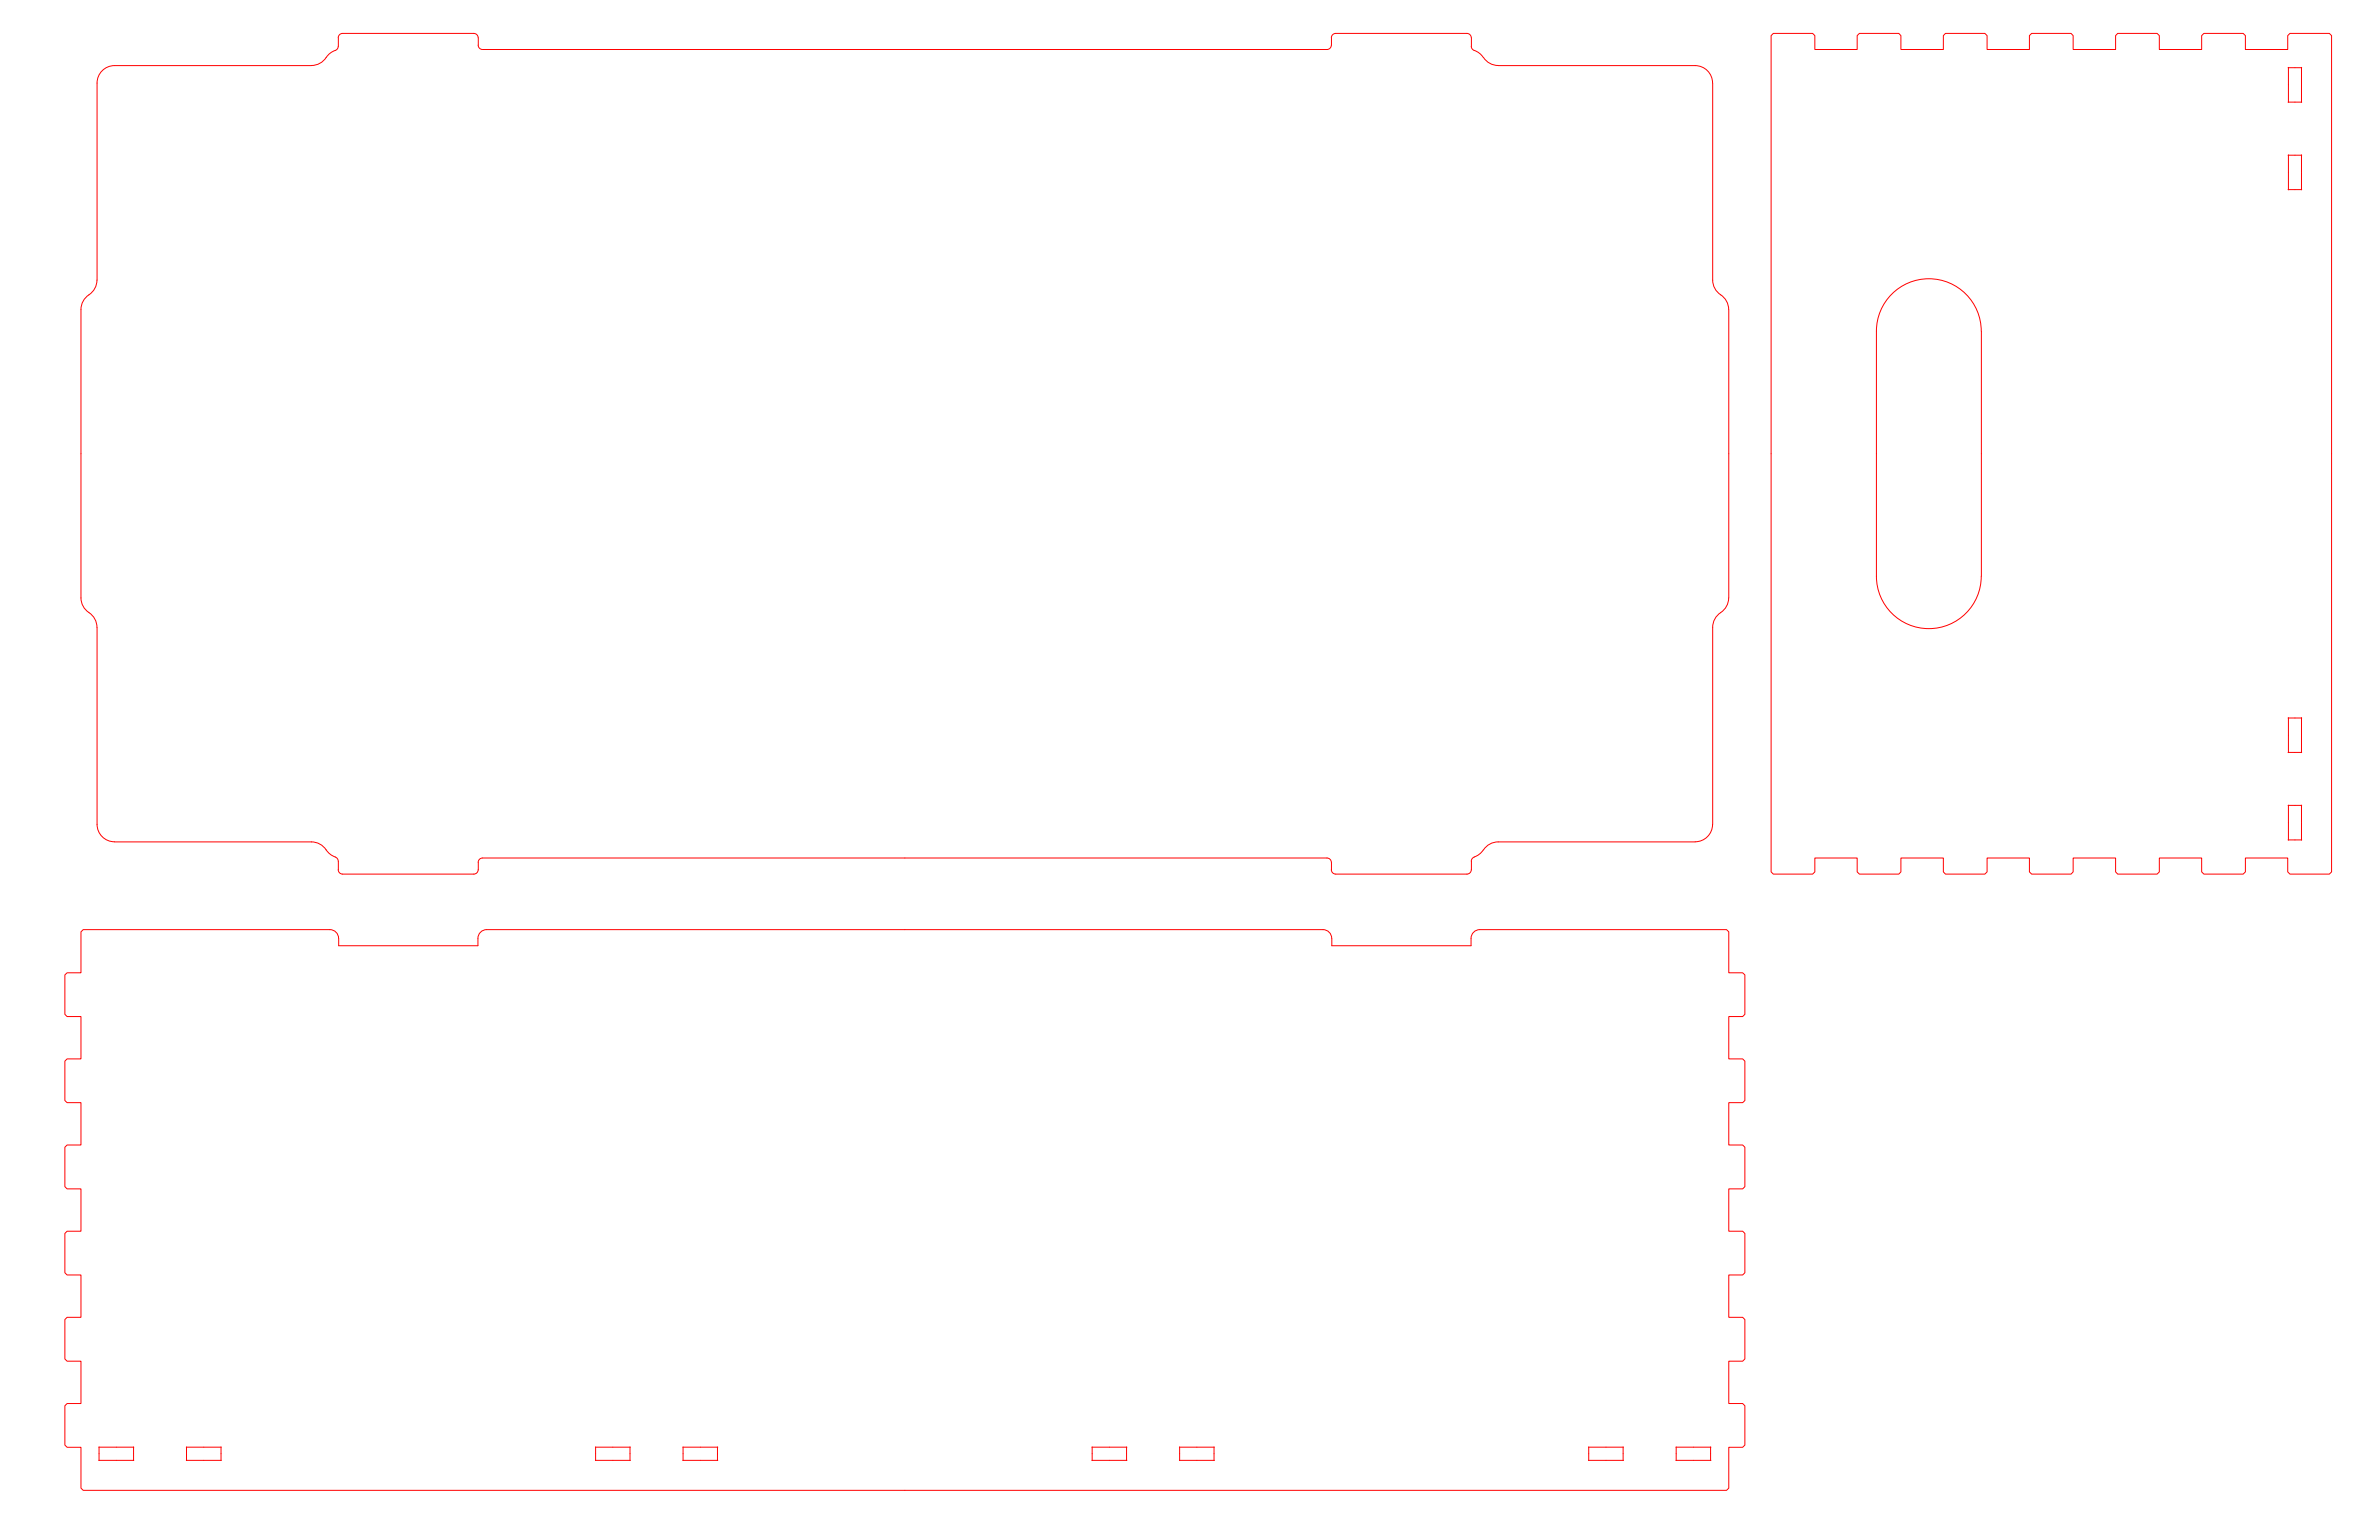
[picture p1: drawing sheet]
<svg xmlns="http://www.w3.org/2000/svg" width="864mm" height="559mm" viewBox="0 0 864 559" stroke-linecap="round" stroke-linejoin="round" font-family="sans-serif">
<!-- layer: CUT -->
<g fill="none" stroke="#f00" stroke-width=".36">
<path d="M124.4 12.1a1.53 1.53 0 0 0-1.6 1.6l-.1 3.5-.6 .9a9 9 0 0 0-4.7 4l-2 1.2-2.3 .5h-71.5a6.3 6.3 0 0 0-6.4 6.3v71.6a6.9 6.9 0 0 1-3.5 5.8l-1.1 1.1-.8 1.4-.4 2.3M124.4 12.1h47.6a1.59 1.59 0 0 1 1.6 1.6v2.7M483.3 16.4a1.59 1.59 0 0 1-1.6 1.6h-306.5a1.59 1.59 0 0 1-1.6-1.6M483.3 13.7a1.59 1.59 0 0 1 1.6-1.6h47.6a1.59 1.59 0 0 1 1.6 1.6M483.3 13.7v2.7M534.1 16.8l.2 .8 .5 .5a6.8 6.8 0 0 1 3.7 2.8M534.1 13.7v3.1M643.7 12.1h14.3l.8 .8v5.1h15.4v-5.1l.8-.8h14.3l.7 .8v5.1h15.5v-5.1l.7-.8h14.3l.8 .8v5.1h15.4v-5.1l.8-.8h14.3l.8 .8v5.1h15.4v-5.1l.7-.8h14.4l.8 .8v5.1h15.3v-5.1l.8-.8h14.3l.8 .8v5.1h15.4v-5.1l.8-.8h14.3l.8 .8v303.5l-.8 .8h-14.3l-.8-.8v-5.1h-15.4v5.1l-.8 .8h-14.3l-.8-.8v-5.1h-15.3v5.1l-.8 .8h-14.4l-.7-.8v-5.1h-15.4v5.1l-.8 .8h-14.3l-.8-.8v-5.1h-15.4v5.1l-.8 .8h-14.3l-.7-.8v-5.1h-15.5v5.1l-.7 .8h-14.3l-.8-.8v-5.1h-15.4v5.1l-.8 .8h-14.3l-.8-.8v-303.5zM538.5 20.9a6.3 6.3 0 0 0 5.3 2.9h71.6a6.3 6.3 0 0 1 6.3 6.3M621.7 30.2v71.4a7.6 7.6 0 0 0 4.1 6.4l1.3 2 .4 2.3M830.6 24.6h4.9M830.6 37.1h4.9"/>
<path d="M830.7 24.4v12.7M835.5 24.4v12.7M830.6 56.3h4.9M830.7 56.2v12.7M835.5 56.2v12.7M830.6 68.8h4.9M29.4 112.3v104.7a7.6 7.6 0 0 0 4.1 6.3l1.3 2 .4 2.3v71.5a6.4 6.4 0 0 0 6.4 6.4h71.5a7.2 7.2 0 0 1 6.1 3.8l2.5 1.7M627.6 112.3l-.1 104.7a6.7 6.7 0 0 1-3.5 5.8l-1.1 1.1-.7 1.4-.5 2.3v71.5M686.7 106.7a19.1 19.1 0 0 1 20.8-4.1 19.1 19.1 0 0 1 11.8 17.6l-.1 88.9a19 19 0 0 1-19 19 19 19 0 0 1-19-19v-88.9a19 19 0 0 1 5.5-13.5zM830.6 273h4.9M830.6 260.5h4.9M830.7 260.4v12.7"/>
<path d="M835.5 260.4v12.7M621.7 299.1a6.4 6.4 0 0 1-6.3 6.4h-71.6a6.3 6.3 0 0 0-5.3 2.9M830.6 292.2h4.9M830.7 292.2v12.7M835.5 292.2v12.7M121.7 311l.7 .4 .4 1.1M122.8 315.6a1.59 1.59 0 0 0 1.6 1.6M122.8 312.5v3.1M173.6 315.6a1.59 1.59 0 0 1-1.6 1.6h-47.6M483.3 312.9a1.59 1.59 0 0 0-1.6-1.6h-306.5a1.59 1.59 0 0 0-1.6 1.6v2.7M483.3 315.6a1.59 1.59 0 0 0 1.6 1.6h47.6a1.59 1.59 0 0 0 1.6-1.6M483.3 312.9v2.7"/>
<path d="M534.1 312.5v3.1M535.2 311l-.9 .7-.2 .8M538.5 308.4l-1.7 1.7-1.6 .9M830.6 304.8h4.9M122.9 340.5a3.2 3.2 0 0 0-3.1-3.2h-89.6l-.8 .8v14.9h-5l-.8 .8v14.3l.8 .8h5v15.3h-5l-.8 .8v14.3l.8 .8h5v15.4h-5l-.8 .8v14.3l.8 .8h5v15.4h-5l-.8 .8v14.2l.8 .8h5v15.4h-5l-.8 .8v14.3l.8 .8h5v15.4h-5l-.8 .8v14.3l.8 .8h5v14.8l.8 .8h596.6l.8-.8v-14.8h5l.8-.8v-14.3l-.8-.8h-5v-15.4h5l.8-.8v-14.3l-.8-.8h-5v-15.4h5l.8-.8v-14.2l-.8-.8h-5v-15.4h5l.8-.8v-14.3l-.8-.8h-5v-15.4h5l.8-.8v-14.3l-.8-.8h-5v-15.3h5l.8-.8v-14.3l-.8-.8h-5v-14.9l-.8-.8h-89.6a3.2 3.2 0 0 0-3.2 3.2v2.7h-50.5a6.3 6.3 0 0 0-.6-4.5l-1.4-1.1-1.2-.3h-303.6a3.2 3.2 0 0 0-3.2 3.2v2.7h-50.5v-2.7M35.9 525.1h12.7M35.9 529.9h12.7M36 525v5M48.5 525v5M67.6 525.1h12.7M67.6 529.9h12.7M67.7 525v5"/>
<path d="M80.2 525v5M216.1 525.1h12.7M216.1 529.9h12.7M216.2 525v5M228.7 525v5M247.9 525.1h12.7M247.9 529.9h12.7M248 525v5M260.4 525v5M396.4 525.1h12.7M396.4 529.9h12.7M396.5 525v5"/>
<path d="M409 525v5M428.1 525.1h12.7M428.1 529.9h12.7M428.2 525v5M440.7 525v5M576.6 525.1h12.7M576.6 529.9h12.7M576.7 525v5M589.2 525v5M608.4 525.1h12.7M608.4 529.9h12.7M608.5 525v5"/>
<path d="M621 525v5"/>
</g>
</svg>
